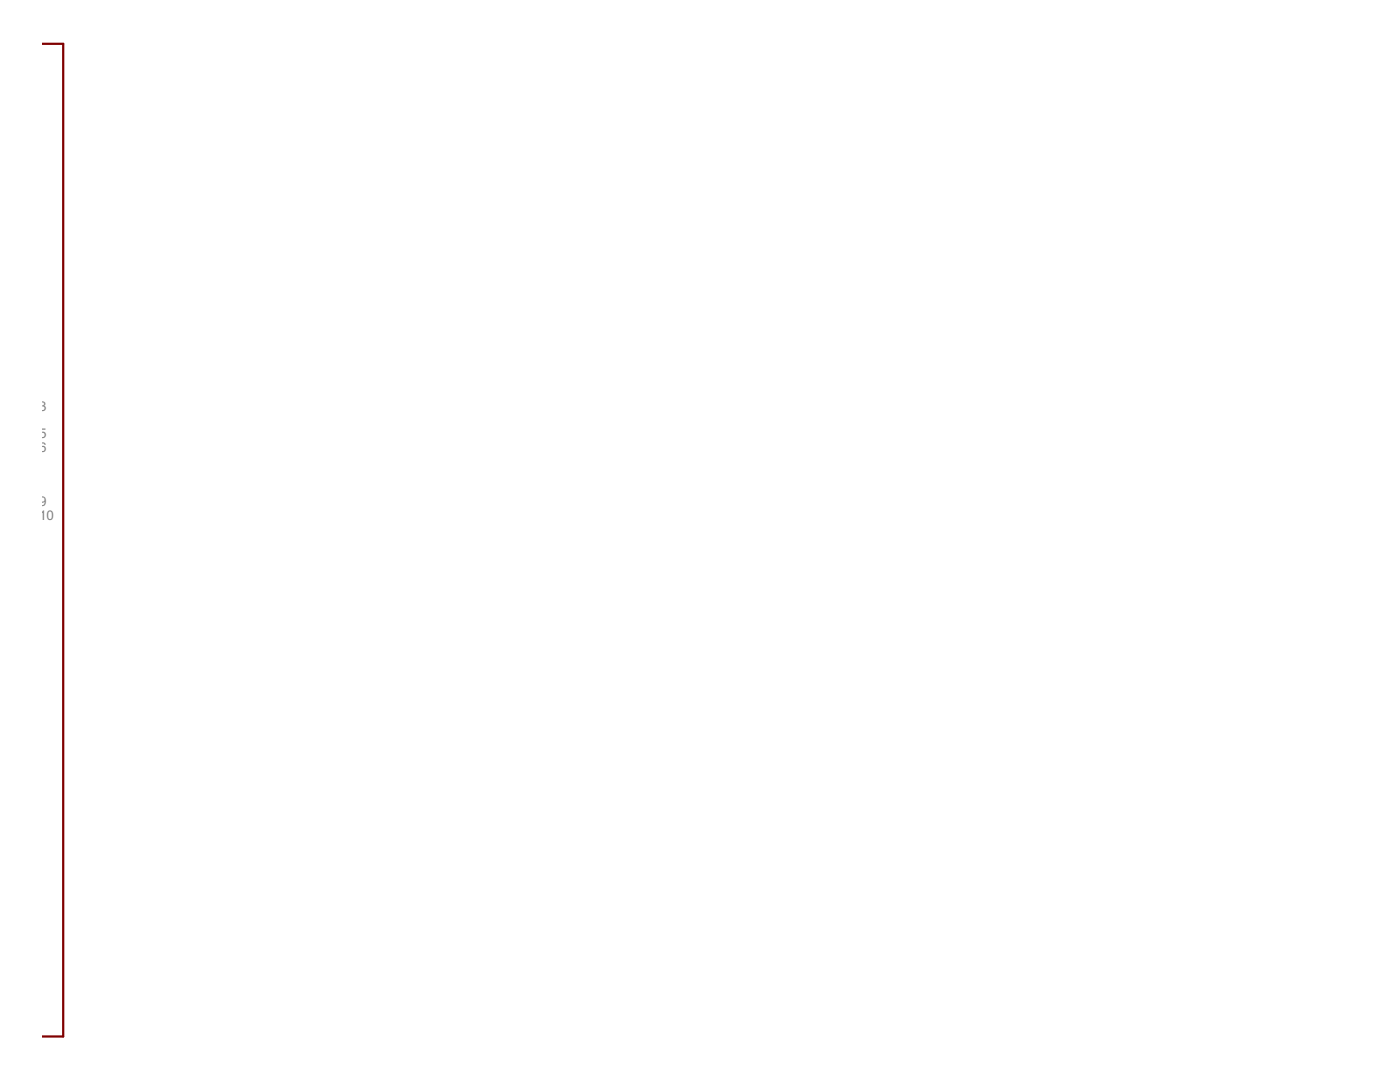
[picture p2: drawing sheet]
<svg xmlns="http://www.w3.org/2000/svg" width="279mm" height="216mm" viewBox="0 0 279 216" stroke-linecap="round" stroke-linejoin="round" font-family="sans-serif">
<defs><g id="words">
<g font-size="3" fill="#808080">
<text x=".7" y="82">M1_D3</text>
<text x=".7" y="87.4">M2_D5</text>
<text x=".7" y="90.1">M3_D6</text>
<text x=".7" y="101">M4_D9</text>
<text x=".7" y="103.7">M5_D10</text>
</g>
</g></defs>
<path d="M8.5 8.7h4.1v198.1h-4.1" fill="none" stroke="#800000" stroke-width=".44"/>
<use href="#words"/>
</svg>
